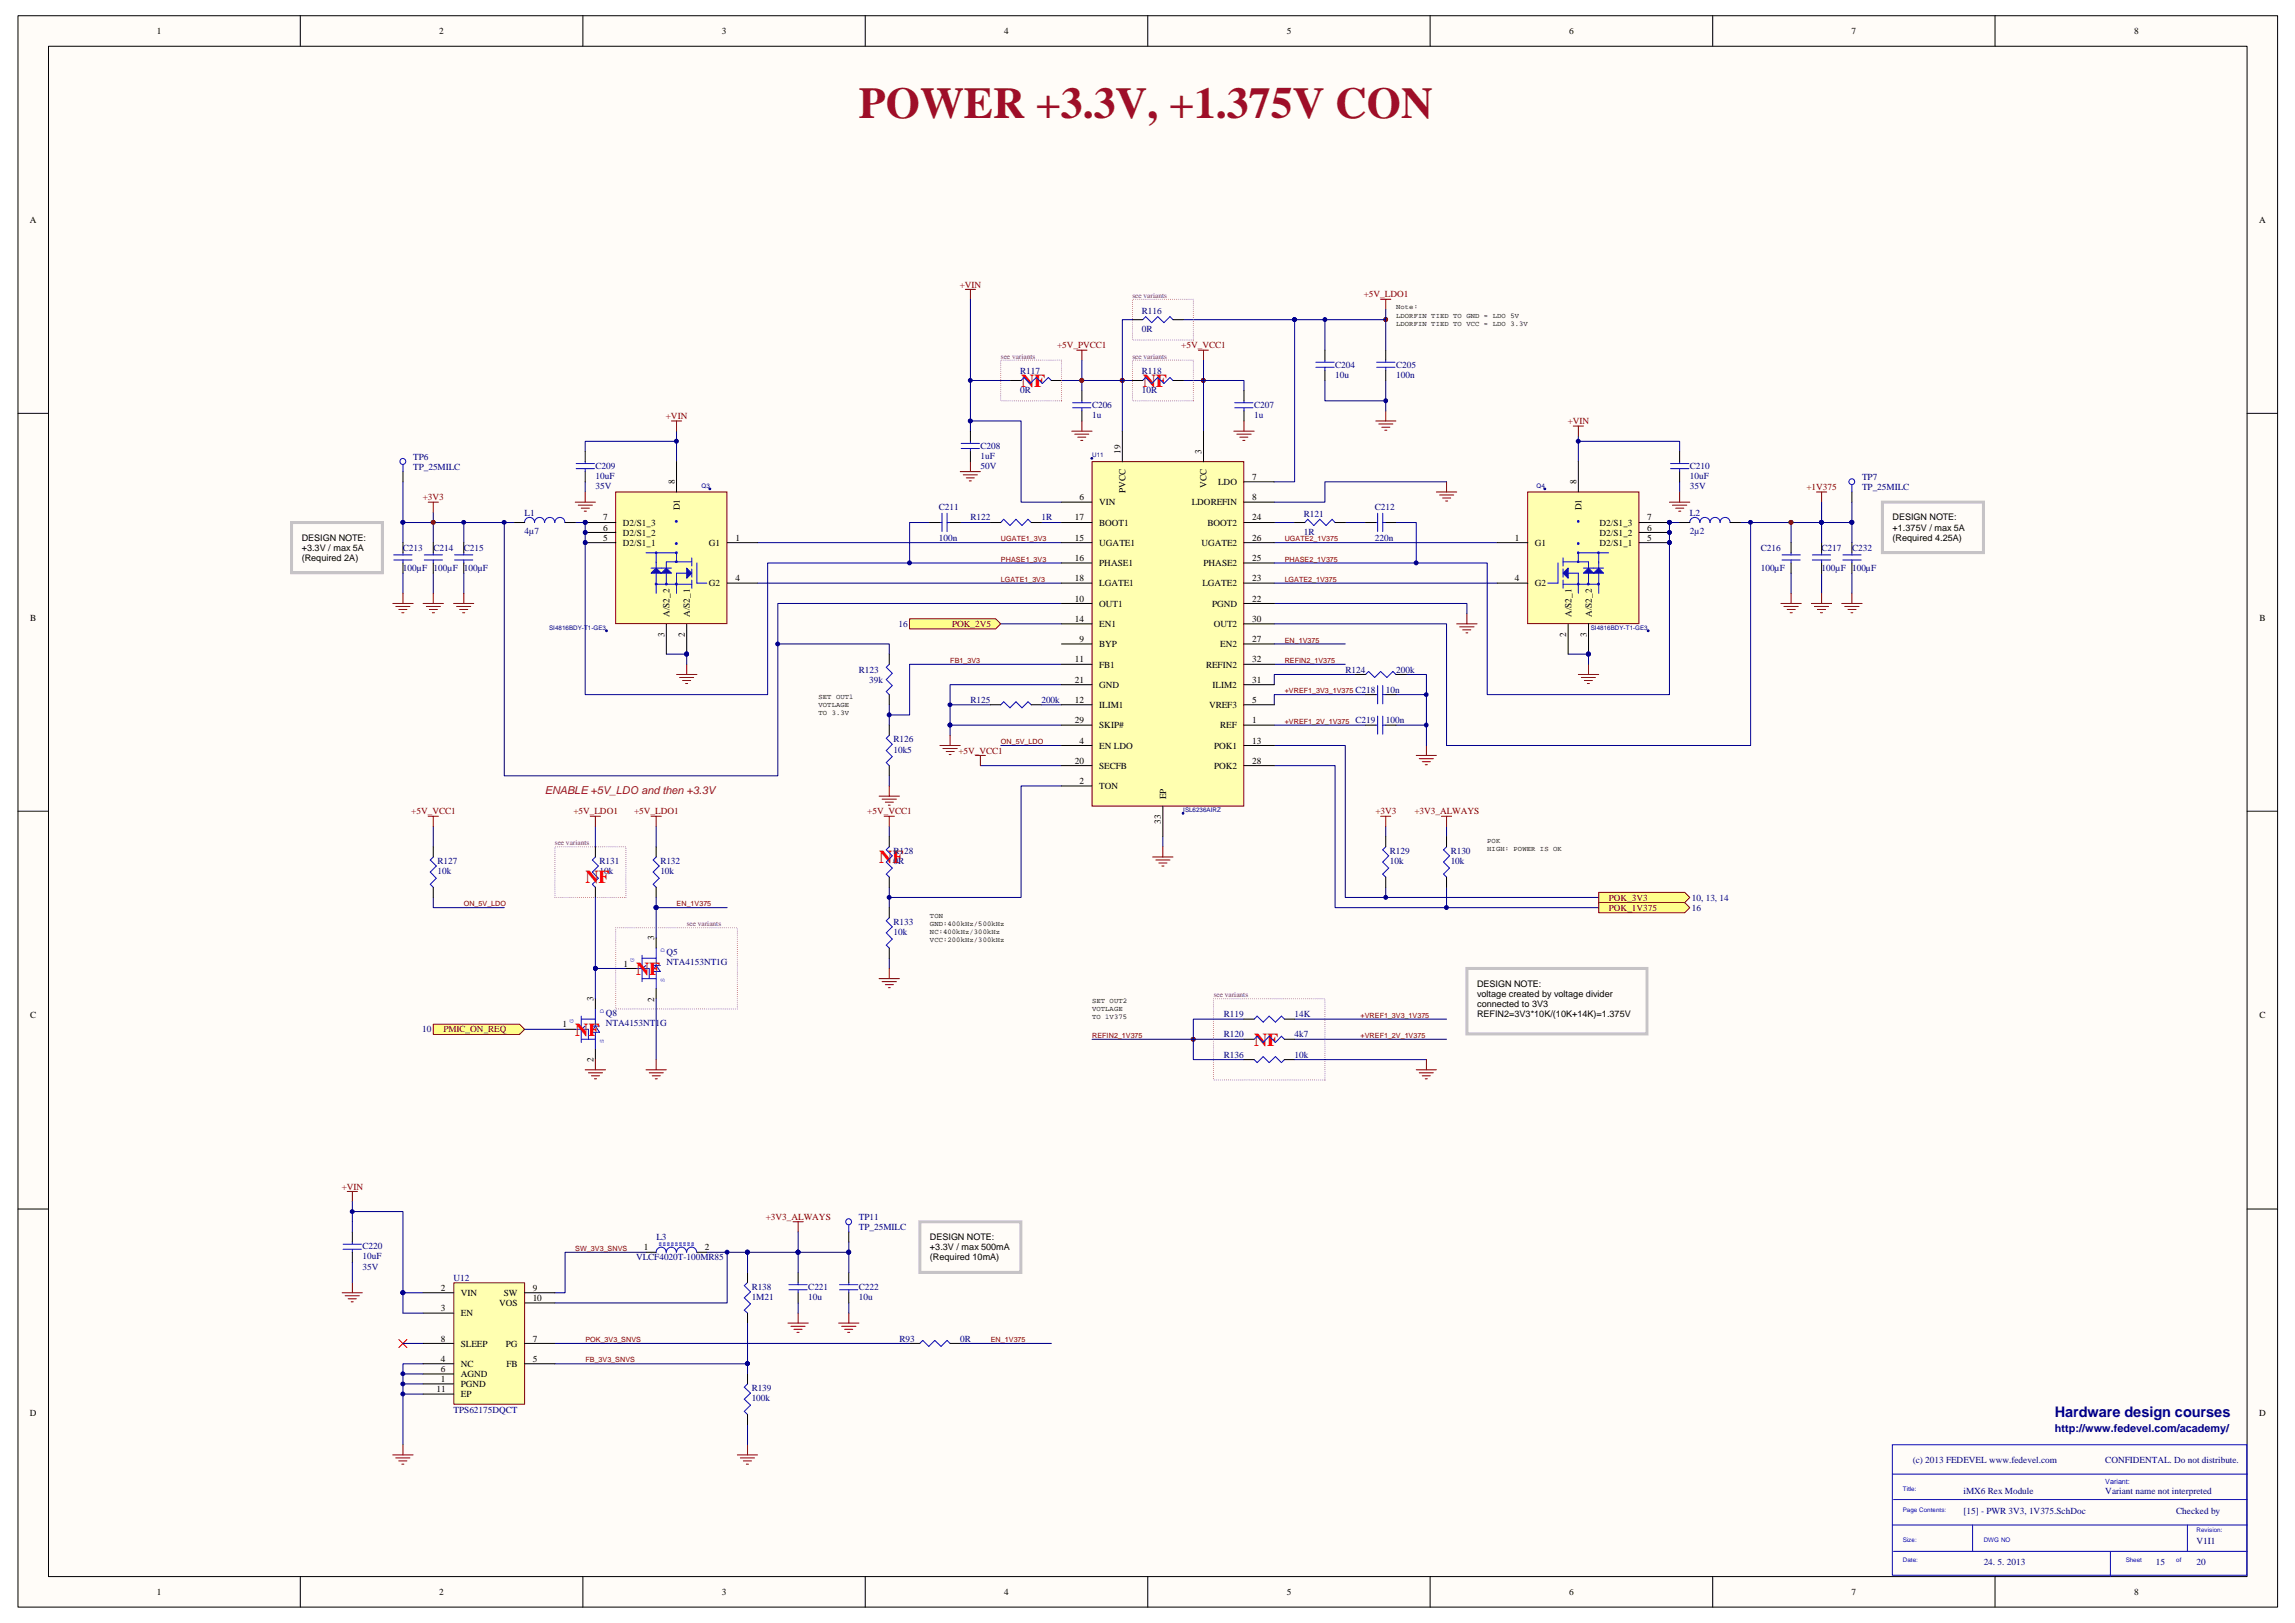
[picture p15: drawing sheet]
<svg xmlns="http://www.w3.org/2000/svg" width="420mm" height="297mm" viewBox="0 0 420 297" stroke-linecap="round" stroke-linejoin="round" font-family="sans-serif">
<defs><g id="words">
<text font-size="8" fill="#9e0e29" x="157.3" y="21.5">POWER +3.3V, +1.375V CON</text>
<g font-size="3.3" fill="#f00">
<text x="186.9" y="70.8">NF</text>
<text x="209.2" y="70.8">NF</text>
<text x="107.2" y="161.7">NF</text>
<text x="161" y="158">NF</text>
<text x="116.4" y="178.4">NF</text>
<text x="105.3" y="189.5">NF</text>
<text x="229.6" y="191.4">NF</text>
</g>
<text font-size="2.7" fill="#000080" x="376.2" y="259.4">Hardware design courses</text>
<text font-size="2" fill="#9e0e29" x="99.8" y="145.3">ENABLE +5V_LDO and then +3.3V</text>
<text font-size="2" fill="#000080" x="376.2" y="262.2">http://www.fedevel.com/academy/</text>
<g font-size="1.7">
<text x="28.7" y="6.2">1</text>
<text x="80.4" y="6.2">2</text>
<text x="132.2" y="6.2">3</text>
<text x="183.8" y="6.2">4</text>
<text x="235.6" y="6.2">5</text>
<text x="287.3" y="6.2">6</text>
<text x="339" y="6.2">7</text>
<text x="390.7" y="6.2">8</text>
<text x="5.5" y="40.8">A</text>
<text x="413.6" y="40.8">A</text>
<text x="205.1" y="83" transform="rotate(-90 205.1 83)">19</text>
<text x="220" y="83" transform="rotate(-90 220 83)">3</text>
<text x="123.5" y="88.6" transform="rotate(-90 123.5 88.6)">8</text>
<text x="220.9" y="89.2" transform="rotate(-90 220.9 89.2)">VCC</text>
<text x="223" y="88.8">LDO</text>
<text x="229.2" y="87.8">7</text>
<text x="288.6" y="88.6" transform="rotate(-90 288.6 88.6)">8</text>
<text x="110.4" y="95.2">7</text>
<text x="124.4" y="93.4" transform="rotate(-90 124.4 93.4)">D1</text>
<text x="196.8" y="95.2">17</text>
<text x="197.6" y="91.6">6</text>
<text x="201.2" y="92.5">VIN</text>
<text x="206.1" y="90.2" transform="rotate(-90 206.1 90.2)">PVCC</text>
<text x="218.2" y="92.5">LDOREFIN</text>
<text x="229.2" y="91.6">8</text>
<text x="229.2" y="95.2">24</text>
<text x="289.5" y="93.4" transform="rotate(-90 289.5 93.4)">D1</text>
<text x="301.6" y="95.2">7</text>
<text x="346.5" y="95.2">DESIGN NOTE:</text>
<text x="55.2" y="99">DESIGN NOTE:</text>
<text x="55.2" y="100.8">+3.3V / max 5A</text>
<text x="110.4" y="97.1">6</text>
<text x="110.4" y="99">5</text>
<text x="114" y="96.2">D2/S1_3</text>
<text x="114" y="98">D2/S1_2</text>
<text x="114" y="99.9">D2/S1_1</text>
<text x="129.8" y="99.9">G1</text>
<text x="134.7" y="99">1</text>
<text x="196.8" y="99">15</text>
<text x="201.2" y="99.9">UGATE1</text>
<text x="201.2" y="96.2">BOOT1</text>
<text x="220" y="99.9">UGATE2</text>
<text x="221.1" y="96.2">BOOT2</text>
<text x="229.2" y="99">26</text>
<text x="277.4" y="99">1</text>
<text x="281" y="99.9">G1</text>
<text x="292.9" y="96.2">D2/S1_3</text>
<text x="292.9" y="98">D2/S1_2</text>
<text x="292.9" y="99.9">D2/S1_1</text>
<text x="301.6" y="97.1">6</text>
<text x="301.6" y="99">5</text>
<text x="346.5" y="97.1">+1.375V / max 5A</text>
<text x="346.5" y="99">(Required 4.25A)</text>
<text x="55.2" y="102.7">(Required 2A)</text>
<text x="129.8" y="107.3">G2</text>
<text x="134.7" y="106.4">4</text>
<text x="196.8" y="102.7">16</text>
<text x="196.8" y="106.4">18</text>
<text x="201.2" y="103.6">PHASE1</text>
<text x="201.2" y="107.3">LGATE1</text>
<text x="220.1" y="107.3">LGATE2</text>
<text x="220.3" y="103.6">PHASE2</text>
<text x="229.2" y="102.7">25</text>
<text x="229.2" y="106.4">23</text>
<text x="277.4" y="106.4">4</text>
<text x="281" y="107.3">G2</text>
<text x="5.5" y="113.6">B</text>
<text x="122.6" y="112.9" transform="rotate(-90 122.6 112.9)">A/S2_2</text>
<text x="126.3" y="112.9" transform="rotate(-90 126.3 112.9)">A/S2_1</text>
<text x="196.8" y="110.1">10</text>
<text x="196.8" y="113.8">14</text>
<text x="201.2" y="111">OUT1</text>
<text x="221.9" y="111">PGND</text>
<text x="229.2" y="110.1">22</text>
<text x="229.2" y="113.8">30</text>
<text x="287.7" y="112.9" transform="rotate(-90 287.7 112.9)">A/S2_1</text>
<text x="291.4" y="112.9" transform="rotate(-90 291.4 112.9)">A/S2_2</text>
<text x="413.6" y="113.6">B</text>
<text x="121.7" y="116.5" transform="rotate(-90 121.7 116.5)">3</text>
<text x="125.4" y="116.5" transform="rotate(-90 125.4 116.5)">2</text>
<text x="197.6" y="117.5">9</text>
<text x="201.2" y="118.4">BYP</text>
<text x="201.2" y="114.8">EN1</text>
<text x="222.2" y="114.8">OUT2</text>
<text x="223.4" y="118.4">EN2</text>
<text x="229.2" y="117.5">27</text>
<text x="286.8" y="116.5" transform="rotate(-90 286.8 116.5)">2</text>
<text x="290.5" y="116.5" transform="rotate(-90 290.5 116.5)">3</text>
<text x="196.8" y="121.2">11</text>
<text x="196.8" y="125">21</text>
<text x="201.2" y="122.2">FB1</text>
<text x="201.2" y="125.9">GND</text>
<text x="220.8" y="122.2">REFIN2</text>
<text x="222" y="125.9">ILIM2</text>
<text x="229.2" y="125">31</text>
<text x="229.2" y="121.2">32</text>
<text x="196.8" y="128.7">12</text>
<text x="201.2" y="129.6">ILIM1</text>
<text x="221.3" y="129.6">VREF3</text>
<text x="229.2" y="128.7">5</text>
<text x="196.8" y="132.4">29</text>
<text x="197.6" y="136.1">4</text>
<text x="201.2" y="137">EN LDO</text>
<text x="201.2" y="133.3">SKIP#</text>
<text x="222.3" y="137">POK1</text>
<text x="223.4" y="133.3">REF</text>
<text x="229.2" y="132.4">1</text>
<text x="229.2" y="136.1">13</text>
<text x="196.8" y="139.8">20</text>
<text x="197.6" y="143.5">2</text>
<text x="201.2" y="140.7">SECFB</text>
<text x="222.3" y="140.7">POK2</text>
<text x="229.2" y="139.8">28</text>
<text x="201.2" y="144.4">TON</text>
<text x="213.5" y="146.3" transform="rotate(-90 213.5 146.3)">EP</text>
<text x="212.5" y="150.7" transform="rotate(-90 212.5 150.7)">33</text>
<text x="119.8" y="172" transform="rotate(-90 119.8 172)">3</text>
<text x="114.1" y="176.9">1</text>
<text x="108.7" y="183.2" transform="rotate(-90 108.7 183.2)">3</text>
<text x="119.8" y="183.3" transform="rotate(-90 119.8 183.3)">2</text>
<text x="270.4" y="180.6">DESIGN NOTE:</text>
<text x="270.4" y="182.5">voltage created by voltage divider</text>
<text x="270.4" y="184.3">connected to 3V3</text>
<text x="5.5" y="186.4">C</text>
<text x="103" y="188">1</text>
<text x="270.4" y="186.1">REFIN2=3V3*10K/(10K+14K)=1.375V</text>
<text x="413.6" y="186.4">C</text>
<text x="108.7" y="194.4" transform="rotate(-90 108.7 194.4)">2</text>
<text x="170.3" y="227">DESIGN NOTE:</text>
<text x="117.8" y="228.9">1</text>
<text x="129.1" y="228.9">2</text>
<text x="170.3" y="228.8">+3.3V / max 500mA</text>
<text x="170.3" y="230.7">(Required 10mA)</text>
<text x="80.7" y="236.3">2</text>
<text x="80.7" y="240">3</text>
<text x="84.4" y="237.2">VIN</text>
<text x="91.4" y="239.1">VOS</text>
<text x="92.2" y="237.2">SW</text>
<text x="97.5" y="238.1">10</text>
<text x="97.5" y="236.3">9</text>
<text x="80.7" y="245.5">8</text>
<text x="84.4" y="240.9">EN</text>
<text x="97.5" y="245.5">7</text>
<text x="80.7" y="249.3">4</text>
<text x="80.7" y="251.1">6</text>
<text x="84.4" y="250.2">NC</text>
<text x="84.4" y="246.5">SLEEP</text>
<text x="92.6" y="246.5">PG</text>
<text x="92.7" y="250.2">FB</text>
<text x="97.5" y="249.3">5</text>
<text x="79.9" y="254.8">11</text>
<text x="80.7" y="252.9">1</text>
<text x="84.4" y="253.9">PGND</text>
<text x="84.4" y="252">AGND</text>
<text x="84.4" y="255.7">EP</text>
<text x="5.5" y="259.2">D</text>
<text x="413.6" y="259.2">D</text>
<text x="28.7" y="291.9">1</text>
<text x="80.4" y="291.9">2</text>
<text x="132.2" y="291.9">3</text>
<text x="183.8" y="291.9">4</text>
<text x="235.6" y="291.9">5</text>
<text x="287.3" y="291.9">6</text>
<text x="339" y="291.9">7</text>
<text x="390.7" y="291.9">8</text>
</g>
<g font-size="1.7" fill="#800000">
<text x="175.7" y="52.6">+VIN</text>
<text x="249.7" y="54.4">+5V_LDO1</text>
<text x="193.5" y="63.7">+5V_PVCC1</text>
<text x="216.3" y="63.7">+5V_VCC1</text>
<text x="121.9" y="76.7">+VIN</text>
<text x="287" y="77.6">+VIN</text>
<text x="330.7" y="89.7">+1V375</text>
<text x="77.4" y="91.6">+3V3</text>
<text x="174.3" y="114.8">POK_2V5</text>
<text x="175.5" y="137.9">+5V_VCC1</text>
<text x="75.3" y="149.1">+5V_VCC1</text>
<text x="105" y="149.1">+5V_LDO1</text>
<text x="116.1" y="149.1">+5V_LDO1</text>
<text x="158.8" y="149.1">+5V_VCC1</text>
<text x="251.8" y="149.1">+3V3</text>
<text x="258.9" y="149.1">+3V3_ALWAYS</text>
<text x="294.5" y="164.8">POK_3V3</text>
<text x="294.5" y="166.7">POK_1V375</text>
<text x="81.2" y="188.9">PMIC_ON_REQ</text>
<text x="62.6" y="217.7">+VIN</text>
<text x="140.2" y="223.3">+3V3_ALWAYS</text>
</g>
<g font-size="1.7" fill="#000080">
<text x="209" y="57.4">R116</text>
<text x="209" y="60.7">0R</text>
<text x="186.8" y="68.5">R117</text>
<text x="186.8" y="71.9">0R</text>
<text x="209" y="68.5">R118</text>
<text x="209" y="71.9">10R</text>
<text x="244.5" y="67.3">C204</text>
<text x="244.5" y="69.1">10u</text>
<text x="255.6" y="67.3">C205</text>
<text x="255.6" y="69.1">100n</text>
<text x="199.9" y="74.7">C206</text>
<text x="199.9" y="76.5">1u</text>
<text x="229.6" y="74.7">C207</text>
<text x="229.6" y="76.5">1u</text>
<text x="179.5" y="82.1">C208</text>
<text x="179.5" y="83.9">1uF</text>
<text x="75.6" y="84.1">TP6</text>
<text x="75.6" y="86">TP_25MILC</text>
<text x="109" y="89.5">35V</text>
<text x="109" y="85.8">C209</text>
<text x="109" y="87.7">10uF</text>
<text x="179.5" y="85.8">50V</text>
<text x="309.4" y="85.8">C210</text>
<text x="309.4" y="87.7">10uF</text>
<text x="309.4" y="89.5">35V</text>
<text x="340.9" y="87.8">TP7</text>
<text x="340.9" y="89.7">TP_25MILC</text>
<text x="96" y="94.4">L1</text>
<text x="171.9" y="93.4">C211</text>
<text x="177.7" y="95.2">R122</text>
<text x="190.7" y="95.2">1R</text>
<text x="238.7" y="94.5">R121</text>
<text x="251.7" y="93.4">C212</text>
<text x="309.4" y="94.4">L2</text>
<text x="73.8" y="100.8">C213</text>
<text x="79.4" y="100.8">C214</text>
<text x="84.9" y="100.8">C215</text>
<text x="96" y="97.7">4µ7</text>
<text x="171.9" y="99">100n</text>
<text x="238.7" y="97.9">1R</text>
<text x="251.7" y="99">220n</text>
<text x="309.4" y="97.7">2µ2</text>
<text x="322.4" y="100.8">C216</text>
<text x="333.5" y="100.8">C217</text>
<text x="339.1" y="100.8">C232</text>
<text x="73.8" y="104.6">100µF 100µF 100µF</text>
<text x="322.4" y="104.6">100µF</text>
<text x="333.5" y="104.6">100µF 100µF</text>
<text x="164.5" y="114.8">16</text>
<text x="157.3" y="123.1">R123</text>
<text x="159.1" y="125">39k</text>
<text x="246.3" y="123.1">R124</text>
<text x="255.6" y="123.1">200k</text>
<text x="177.7" y="128.7">R125</text>
<text x="190.7" y="128.7">200k</text>
<text x="248.1" y="126.8">C218</text>
<text x="253.7" y="126.8">10n</text>
<text x="163.6" y="135.9">R126</text>
<text x="163.6" y="137.8">10k5</text>
<text x="248.1" y="132.4">C219</text>
<text x="253.7" y="132.4">100n</text>
<text x="80.1" y="158.2">R127</text>
<text x="80.1" y="160">10k</text>
<text x="109.8" y="158.2">R131</text>
<text x="109.8" y="160">10k</text>
<text x="120.9" y="158.2">R132</text>
<text x="120.9" y="160">10k</text>
<text x="163.6" y="156.3">R128</text>
<text x="163.6" y="158.2">0R</text>
<text x="254.5" y="156.3">R129</text>
<text x="254.5" y="158.2">10k</text>
<text x="265.6" y="156.3">R130</text>
<text x="265.6" y="158.2">10k</text>
<text x="309.7" y="164.8">10, 13, 14</text>
<text x="309.7" y="166.7">16</text>
<text x="163.6" y="169.3">R133</text>
<text x="163.6" y="171.2">10k</text>
<text x="122" y="174.8">Q5</text>
<text x="122" y="176.7">NTA4153NT1G</text>
<text x="110.9" y="186">Q8</text>
<text x="77.3" y="188.9">10</text>
<text x="110.9" y="187.8">NTA4153NT1G</text>
<text x="224.1" y="189.9">R120</text>
<text x="224.1" y="186.2">R119</text>
<text x="237" y="189.9">4k7</text>
<text x="237" y="186.2">14K</text>
<text x="224.1" y="193.6">R136</text>
<text x="237" y="193.6">10k</text>
<text x="120.2" y="227">L3</text>
<text x="157.3" y="223.3">TP11</text>
<text x="157.3" y="225.1">TP_25MILC</text>
<text x="66.4" y="232.4">35V</text>
<text x="66.4" y="228.6">C220</text>
<text x="66.4" y="230.5">10uF</text>
<text x="116.4" y="230.7">VLCF4020T-100MR85</text>
<text x="83" y="234.4">U12</text>
<text x="137.6" y="236.1">R138</text>
<text x="137.6" y="237.9">1M21</text>
<text x="148" y="236.1">C221</text>
<text x="148" y="237.9">10u</text>
<text x="157.3" y="236.1">C222</text>
<text x="157.3" y="237.9">10u</text>
<text x="164.7" y="245.5">R93</text>
<text x="175.8" y="245.5">0R</text>
<text x="137.6" y="254.6">R139</text>
<text x="137.6" y="256.5">100k</text>
<text x="83" y="258.5">TPS62175DQCT</text>
<text x="350.2" y="267.8">(c) 2013 FEDEVEL www.fedevel.com</text>
<text x="385.4" y="267.8">CONFIDENTAL. Do not distribute.</text>
<text x="359.5" y="273.3">iMX6 Rex Module</text>
<text x="385.4" y="273.3">Variant name not interpreted</text>
<text x="359.5" y="277.1">[15] - PWR 3V3, 1V375.SchDoc</text>
<text x="398.4" y="277.1">Checked by</text>
<text x="363.2" y="286.3">24. 5. 2013</text>
<text x="394.7" y="286.3">15</text>
<text x="402.1" y="286.3">20</text>
<text x="402.1" y="282.7">V1I1</text>
</g>
<g font-size="1.4" fill="#800080">
<text x="207.3" y="54.5">see variants</text>
<text x="183.2" y="65.7">see variants</text>
<text x="207.3" y="65.7">see variants</text>
<text x="101.6" y="154.7">see variants</text>
<text x="125.7" y="169.5">see variants</text>
<text x="222.2" y="182.5">see variants</text>
</g>
<g font-size="1.3">
<text x="255.6" y="56.6">Note:</text>
<text x="255.6" y="58.1">LDORFIN TIED TO GND = LDO 5V</text>
<text x="255.6" y="59.6">LDORFIN TIED TO VCC = LDO 3.3V</text>
<text x="149.8" y="127.9">SET OUT1</text>
<text x="149.8" y="129.4">VOTLAGE</text>
<text x="149.8" y="130.9">TO 3.3V</text>
<text x="272.3" y="154.2">POK</text>
<text x="272.3" y="155.7">HIGH: POWER IS OK</text>
<text x="170.3" y="168">TON</text>
<text x="170.3" y="169.5">GND:400kHz/500kHz</text>
<text x="170.3" y="170.9">NC:400kHz/300kHz</text>
<text x="170.3" y="172.4">VCC:200kHz/300kHz</text>
<text x="199.9" y="183.6">SET OUT2</text>
<text x="199.9" y="185">VOTLAGE</text>
<text x="199.9" y="186.5">TO 1V375</text>
</g>
<g font-size="1.3" fill="#800000">
<text x="183.2" y="99.1">UGATE1_3V3</text>
<text x="235.2" y="99.1">UGATE2_1V375</text>
<text x="183.2" y="102.8">PHASE1_3V3</text>
<text x="183.2" y="106.5">LGATE1_3V3</text>
<text x="235.2" y="102.8">PHASE2_1V375</text>
<text x="235.2" y="106.5">LGATE2_1V375</text>
<text x="235.2" y="117.6">EN_1V375</text>
<text x="174" y="121.3">FB1_3V3</text>
<text x="235.2" y="121.3">REFIN2_1V375</text>
<text x="235.2" y="126.9">+VREF1_3V3_1V375</text>
<text x="183.2" y="136.1">ON_5V_LDO</text>
<text x="235.2" y="132.5">+VREF1_2V_1V375</text>
<text x="84.9" y="165.9">ON_5V_LDO</text>
<text x="123.9" y="165.9">EN_1V375</text>
<text x="199.9" y="189.9">REFIN2_1V375</text>
<text x="249.1" y="186.3">+VREF1_3V3_1V375</text>
<text x="249.1" y="189.9">+VREF1_2V_1V375</text>
<text x="105.3" y="228.9">SW_3V3_SNVS</text>
<text x="107.2" y="245.6">POK_3V3_SNVS</text>
<text x="181.4" y="245.6">EN_1V375</text>
<text x="107.2" y="249.3">FB_3V3_SNVS</text>
</g>
<text font-size="1.3" fill="#00f" x="385.4" y="271.6">Variant:</text>
<g font-size="1.1" fill="#000080">
<text x="199.9" y="83.7">U11</text>
<text x="128.4" y="89.3">Q3</text>
<text x="281.3" y="89.3">Q4</text>
<text x="100.5" y="115.2">SI4816BDY-T1-GE3</text>
<text x="291.2" y="115.2">SI4816BDY-T1-GE3</text>
<text x="216.6" y="148.6">ISL6236AIRZ</text>
</g>
<g font-size="1.1" fill="#00f">
<text x="116.1" y="176.1" transform="rotate(-90 116.1 176.1)">G</text>
<text x="121.7" y="179.8" transform="rotate(-90 121.7 179.8)">S</text>
<text x="121.7" y="174.2" transform="rotate(-90 121.7 174.2)">D</text>
<text x="110.5" y="185.4" transform="rotate(-90 110.5 185.4)">D</text>
<text x="105" y="187.2" transform="rotate(-90 105 187.2)">G</text>
<text x="110.5" y="190.9" transform="rotate(-90 110.5 190.9)">S</text>
<text x="348.3" y="272.9">Title:</text>
<text x="348.3" y="276.6">Page Contents:</text>
<text x="402.1" y="280.3">Revision:</text>
<text x="348.3" y="282.2">Size:</text>
<text x="348.3" y="285.9">Date:</text>
<text x="363.2" y="282.2">DWG NO</text>
<text x="389.2" y="285.9">Sheet</text>
<text x="398.4" y="285.9">of</text>
</g>
</g></defs>
<path d="M3.3 2.9h413.7v291.2h-413.7z" fill="#fffcf8"/>
<path d="M3.3 2.9h413.7v291.2h-413.7z" fill="none" stroke="#000" stroke-width=".18"/>
<path d="M8.9 8.5h402.5v280h-402.5z" fill="#fffcf8"/>
<g fill="none" stroke="#000" stroke-width=".18">
<path d="M8.9 8.5h402.5v280h-402.5zM55 2.8v5.6M106.7 2.8v5.6M158.4 2.8v5.6M210.1 2.8v5.6M261.8 2.8v5.6M313.6 2.8v5.6M365.2 2.8v5.6M3.3 75.6h5.5M411.4 75.6h5.6M3.3 148.5h5.5M411.4 148.5h5.6"/>
<path d="M3.3 221.3h5.5M411.4 221.3h5.6M55 288.5v5.6M106.7 288.5v5.6M158.4 288.5v5.6M210.1 288.5v5.6M261.8 288.5v5.6M313.6 288.5v5.6M365.2 288.5v5.6"/>
</g>
<circle cx="79.3" cy="95.6" r=".35" fill="#000080"/>
<circle cx="79.3" cy="95.6" r=".35" fill="none" stroke="#000080" stroke-width=".18"/>
<circle cx="198" cy="69.6" r=".36" fill="#000080"/>
<circle cx="198" cy="69.6" r=".36" fill="none" stroke="#000080" stroke-width=".18"/>
<circle cx="205.5" cy="69.6" r=".36" fill="#000080"/>
<circle cx="205.5" cy="69.6" r=".36" fill="none" stroke="#000080" stroke-width=".18"/>
<circle cx="218.5" cy="190.2" r=".35" fill="#000080"/>
<circle cx="218.5" cy="190.2" r=".35" fill="none" stroke="#000080" stroke-width=".18"/>
<circle cx="220.3" cy="69.6" r=".35" fill="#000080"/>
<circle cx="220.3" cy="69.6" r=".35" fill="none" stroke="#000080" stroke-width=".18"/>
<circle cx="253.7" cy="58.5" r=".35" fill="#000080"/>
<circle cx="253.7" cy="58.5" r=".35" fill="none" stroke="#000080" stroke-width=".18"/>
<circle cx="327.9" cy="95.6" r=".35" fill="#000080"/>
<circle cx="327.9" cy="95.6" r=".35" fill="none" stroke="#000080" stroke-width=".18"/>
<path d="M346.4 264.4h64.9v23.9h-64.9zM346.4 269.8h65M346.4 279.1h65M346.7 274.4h64.7M361.1 279.1v4.8M400.5 279.1v4.8M346.7 283.9h64.7M386.4 283.9v4.6" fill="none" stroke="#00f" stroke-width=".19"/>
<path d="M183.2 114.2h11.1M255.6 127.1h5.5" fill="none" stroke="#000080" stroke-width=".19"/>
<circle cx="261.1" cy="127.1" r=".34" fill="#000080"/>
<circle cx="261.1" cy="127.1" r=".34" fill="none" stroke="#000080" stroke-width=".18"/>
<path d="M242.6 58.5v5.6M107.1 88.2v1.8" fill="none" stroke="#000080" stroke-width=".19"/>
<circle cx="242.5" cy="58.5" r=".35" fill="#000080"/>
<circle cx="242.5" cy="58.5" r=".35" fill="none" stroke="#000080" stroke-width=".18"/>
<g fill="none" stroke="#000080" stroke-width=".19">
<path d="M138.7 99.3h55.6M175.8 95.6h5.5M190.6 95.6h3.7M233.3 95.6h3.7M233.3 99.3h40.8M246.3 95.6h3.7M138.7 106.7h55.6M233.3 106.7h40.8M173.9 132.7v1.9M190.6 129h3.7M233.3 121.6h13M179.5 140.1h14.8"/>
<path d="M212.9 153.1v1.9"/>
</g>
<circle cx="173.9" cy="132.7" r=".36" fill="#000080"/>
<circle cx="173.9" cy="132.7" r=".36" fill="none" stroke="#000080" stroke-width=".18"/>
<path d="M173.9 129h7.4" fill="none" stroke="#000080" stroke-width=".19"/>
<circle cx="173.9" cy="129" r=".35" fill="#000080"/>
<circle cx="173.9" cy="129" r=".35" fill="none" stroke="#000080" stroke-width=".18"/>
<path d="M307.5 88.2v1.8M255.6 132.7h5.5" fill="none" stroke="#000080" stroke-width=".19"/>
<circle cx="261.1" cy="132.7" r=".35" fill="#000080"/>
<circle cx="261.1" cy="132.7" r=".35" fill="none" stroke="#000080" stroke-width=".18"/>
<path d="M233.3 117.9h13M183.2 136.4h11.1M79.3 151.3v3.7M162.8 142v1.8M162.8 151.3v1.8M264.8 151.3v1.8M162.8 175.4v1.8M264.8 162.4v3.7" fill="none" stroke="#000080" stroke-width=".19"/>
<circle cx="264.8" cy="166.1" r=".36" fill="#000080"/>
<circle cx="264.8" cy="166.1" r=".36" fill="none" stroke="#000080" stroke-width=".18"/>
<path d="M253.7 162.4v1.9" fill="none" stroke="#000080" stroke-width=".19"/>
<circle cx="253.7" cy="164.2" r=".35" fill="#000080"/>
<circle cx="253.7" cy="164.2" r=".35" fill="none" stroke="#000080" stroke-width=".18"/>
<path d="M253.7 151.3v1.8" fill="none" stroke="#000080" stroke-width=".19"/>
<circle cx="205.5" cy="69.6" r=".36" fill="#800000"/>
<circle cx="205.5" cy="69.6" r=".36" fill="none" stroke="#800000" stroke-width=".18"/>
<circle cx="253.7" cy="58.5" r=".35" fill="#800000"/>
<circle cx="253.7" cy="58.5" r=".35" fill="none" stroke="#800000" stroke-width=".18"/>
<circle cx="220.3" cy="69.6" r=".35" fill="#800000"/>
<circle cx="220.3" cy="69.6" r=".35" fill="none" stroke="#800000" stroke-width=".18"/>
<g fill="none" stroke="#800000" stroke-width=".19">
<path d="M252.8 54.8h1.8M253.7 54.8v1.8M251.9 77h3.7M252.4 77.6h2.6M253 78.2h1.5M253.5 78.7h.4M253.7 75.2v1.8M105.3 91.9h3.7M105.9 92.5h2.5M106.4 93h1.5M107 93.6h.3M107.1 90v1.9"/>
<path d="M305.6 91.9h3.8M306.2 92.5h2.6M306.8 93h1.5M307.3 93.6h.4M307.5 90v1.9M266.7 114.2h3.7M267.2 114.7h2.7M267.8 115.3h1.5M268.4 115.8h.3M268.6 112.3v1.9M123.9 123.4h3.7M124.4 124h2.6"/>
<path d="M125 124.5h1.4M125.5 125.1h.4M125.7 121.6v1.8M172.1 136.4h3.7M172.6 137h2.6M173.2 137.5h1.5M173.8 138.1h.3M173.9 134.6v1.8M259.3 138.3h3.7M259.8 138.9h2.6M260.4 139.4h1.5M260.9 140h.4"/>
<path d="M261.1 136.4v1.9M289 123.4h3.7M289.5 124h2.6M290.1 124.5h1.4M290.6 125.1h.4M290.8 121.6v1.8M160.9 145.7h3.8M161.5 146.3h2.6M162.1 146.8h1.5M162.6 147.4h.4M162.8 143.8v1.9M211 156.8h3.7"/>
<path d="M211.6 157.4h2.6M212.2 157.9h1.4M212.7 158.5h.4M212.9 155v1.8M160.9 179.1h3.8M161.5 179.7h2.6M162.8 177.2v1.9M162.1 180.2h1.5M162.6 180.8h.4"/>
</g>
<path d="M123.9 80.8h-16.8v1.8M233.3 132.7h16.7M250 127.1h-16.7v1.9M257.4 123.4h3.7v13" fill="none" stroke="#000080" stroke-width=".19"/>
<circle cx="123.8" cy="80.8" r=".36" fill="#000080"/>
<circle cx="123.8" cy="80.8" r=".36" fill="none" stroke="#000080" stroke-width=".18"/>
<path d="M253.7 58.5h-16.7v29.7h-3.7" fill="none" stroke="#000080" stroke-width=".19"/>
<circle cx="237" cy="58.5" r=".36" fill="#000080"/>
<circle cx="237" cy="58.5" r=".36" fill="none" stroke="#000080" stroke-width=".18"/>
<path d="M253.7 56.6v7.5M242.6 69.6v3.8h11.1" fill="none" stroke="#000080" stroke-width=".19"/>
<circle cx="253.7" cy="73.3" r=".35" fill="#000080"/>
<circle cx="253.7" cy="73.3" r=".35" fill="none" stroke="#000080" stroke-width=".18"/>
<path d="M253.7 69.6v5.6M92.3 95.6v46.4h50.1v-31.6h51.9" fill="none" stroke="#000080" stroke-width=".19"/>
<circle cx="92.3" cy="95.6" r=".35" fill="#000080"/>
<circle cx="92.3" cy="95.6" r=".35" fill="none" stroke="#000080" stroke-width=".18"/>
<path d="M79.3 93.8v5.5M194.3 125.3h-20.4v7.4h20.4M233.3 140.1h11.1v26h48.3" fill="none" stroke="#000080" stroke-width=".19"/>
<circle cx="173.9" cy="132.7" r=".36" fill="#000080"/>
<circle cx="173.9" cy="132.7" r=".36" fill="none" stroke="#000080" stroke-width=".18"/>
<path d="M170.2 95.6h-3.7v7.4" fill="none" stroke="#000080" stroke-width=".19"/>
<circle cx="166.5" cy="103" r=".36" fill="#000080"/>
<circle cx="166.5" cy="103" r=".36" fill="none" stroke="#000080" stroke-width=".18"/>
<path d="M255.6 95.6h3.7v7.4" fill="none" stroke="#000080" stroke-width=".19"/>
<circle cx="259.3" cy="103" r=".36" fill="#000080"/>
<circle cx="259.3" cy="103" r=".36" fill="none" stroke="#000080" stroke-width=".18"/>
<path d="M320.5 95.6v40.8h-55.7v-22.2h-31.5M233.3 110.4h35.3v1.9M233.3 136.4h13v27.9h46.4" fill="none" stroke="#000080" stroke-width=".19"/>
<circle cx="320.5" cy="95.6" r=".35" fill="#000080"/>
<circle cx="320.5" cy="95.6" r=".35" fill="none" stroke="#000080" stroke-width=".18"/>
<path d="M194.3 143.8h-7.4v20.5h-24.1" fill="none" stroke="#000080" stroke-width=".19"/>
<circle cx="162.8" cy="164.2" r=".36" fill="#000080"/>
<circle cx="162.8" cy="164.2" r=".36" fill="none" stroke="#000080" stroke-width=".18"/>
<path d="M289 80.8h18.5v1.8M162.8 162.4v3.7" fill="none" stroke="#000080" stroke-width=".19"/>
<circle cx="288.9" cy="80.8" r=".36" fill="#000080"/>
<circle cx="288.9" cy="80.8" r=".36" fill="none" stroke="#000080" stroke-width=".18"/>
<path d="M287.1 119.7h3.7v1.9M248.1 123.4h-14.8v1.9" fill="none" stroke="#000080" stroke-width=".19"/>
<circle cx="290.8" cy="119.7" r=".36" fill="#000080"/>
<circle cx="290.8" cy="119.7" r=".36" fill="none" stroke="#000080" stroke-width=".18"/>
<path d="M289 79.8v4.7M122 119.7h3.7v1.9" fill="none" stroke="#000080" stroke-width=".19"/>
<circle cx="125.7" cy="119.7" r=".36" fill="#000080"/>
<circle cx="125.7" cy="119.7" r=".36" fill="none" stroke="#000080" stroke-width=".18"/>
<path d="M123.9 78.9v5.6M142.4 117.9h20.4v1.8M162.8 129v3.7" fill="none" stroke="#000080" stroke-width=".19"/>
<circle cx="142.4" cy="117.9" r=".35" fill="#000080"/>
<circle cx="142.4" cy="117.9" r=".35" fill="none" stroke="#000080" stroke-width=".18"/>
<path d="M194.3 121.6h-27.8v9.3h-3.7" fill="none" stroke="#000080" stroke-width=".19"/>
<circle cx="162.8" cy="130.8" r=".36" fill="#000080"/>
<circle cx="162.8" cy="130.8" r=".36" fill="none" stroke="#000080" stroke-width=".18"/>
<path d="M105.3 95.6h1.8v31.5h33.4v-24.1h53.8M79.3 164.3v1.8h13" fill="none" stroke="#000080" stroke-width=".19"/>
<circle cx="107.1" cy="95.6" r=".35" fill="#000080"/>
<circle cx="107.1" cy="95.6" r=".35" fill="none" stroke="#000080" stroke-width=".18"/>
<path d="M307.5 95.6h-1.9v31.5h-33.3v-24.1h-39" fill="none" stroke="#000080" stroke-width=".19"/>
<circle cx="305.6" cy="95.6" r=".35" fill="#000080"/>
<circle cx="305.6" cy="95.6" r=".35" fill="none" stroke="#000080" stroke-width=".18"/>
<path d="M176.7 53h1.9M177.7 53v1.8M175.8 86.3h3.7M176.3 86.9h2.6M176.9 87.5h1.5M177.4 88h.4M177.7 84.5v1.8" fill="none" stroke="#800000" stroke-width=".19"/>
<path d="M177.7 54.8v22.2h9.2v14.9h7.4" fill="none" stroke="#000080" stroke-width=".19"/>
<circle cx="177.6" cy="77" r=".35" fill="#000080"/>
<circle cx="177.6" cy="77" r=".35" fill="none" stroke="#000080" stroke-width=".18"/>
<path d="M177.7 77v1.9" fill="none" stroke="#000080" stroke-width=".19"/>
<circle cx="177.6" cy="77" r=".35" fill="#000080"/>
<circle cx="177.6" cy="77" r=".35" fill="none" stroke="#000080" stroke-width=".18"/>
<path d="M177.7 69.6h7.4" fill="none" stroke="#000080" stroke-width=".19"/>
<circle cx="177.6" cy="69.6" r=".36" fill="#000080"/>
<circle cx="177.6" cy="69.6" r=".36" fill="none" stroke="#000080" stroke-width=".18"/>
<path d="M196.2 78.9h3.7M196.8 79.5h2.5M197.1 64.1h1.9M198.1 64.1v1.8M198.1 77v1.9M197.3 80h1.5M197.9 80.6h.3" fill="none" stroke="#800000" stroke-width=".19"/>
<path d="M194.3 69.6h11.2M198.1 65.9v5.6" fill="none" stroke="#000080" stroke-width=".19"/>
<circle cx="198" cy="69.6" r=".36" fill="#800000"/>
<circle cx="198" cy="69.6" r=".36" fill="none" stroke="#800000" stroke-width=".18"/>
<path d="M216.6 58.5h20.4M205.5 69.6h1.8M216.6 69.6h11.1v1.9M220.3 65.9v13" fill="none" stroke="#000080" stroke-width=".19"/>
<g fill="none" stroke="#800000" stroke-width=".19">
<path d="M219.4 64.1h1.8M220.3 64.1v1.8M225.9 78.9h3.7M226.4 79.5h2.7M227.7 77v1.9M227 80h1.5M227.5 80.6h.4M263 90h3.7M263.6 90.6h2.5M264.1 91.1h1.5M264.7 91.7h.3M264.8 88.2v1.8"/>
<path d="M78.4 149.4h1.9M79.3 149.4v1.9M161.9 149.4h1.8M162.8 149.4v1.9"/>
</g>
<circle cx="237" cy="58.5" r=".36" fill="#000080"/>
<circle cx="237" cy="58.5" r=".36" fill="none" stroke="#000080" stroke-width=".18"/>
<g fill="none" stroke="#800000" stroke-width=".19">
<path d="M122.9 77h1.9M123.9 77v1.9M288 78h1.9M289 78v1.8M78.4 91.9h1.9M79.3 91.9v1.9M71.9 110.4h3.7M72.5 111h2.5M73 111.5h1.5M73.6 112.1h.3M73.8 108.6v1.8M77.5 110.4h3.7"/>
<path d="M78.1 111h2.5M78.6 111.5h1.5M79.2 112.1h.3M79.3 108.6v1.8M83 110.4h3.7M83.6 111h2.6M84.1 111.5h1.5M84.7 112.1h.4M84.9 108.6v1.8M326 110.4h3.8M326.6 111h2.6M327.2 111.5h1.5"/>
<path d="M327.7 112.1h.4M327.9 108.6v1.8M331.6 110.4h3.7M332.2 111h2.6M332.7 111.5h1.5M333.3 112.1h.4M333.5 108.6v1.8M178.6 138.3h1.8M179.5 138.3v1.8M252.8 149.4h1.8M253.7 149.4v1.9M263.9 149.4h1.9"/>
<path d="M264.8 149.4v1.9"/>
</g>
<path d="M318.6 95.6h14.9M327.9 95.6v3.7M73.8 104.9v3.7M79.3 104.9v3.7M84.9 104.9v3.7M327.9 104.9v3.7M333.5 104.9v3.7M120.1 151.3v3.7" fill="none" stroke="#000080" stroke-width=".19"/>
<circle cx="333.4" cy="95.6" r=".34" fill="#000080"/>
<circle cx="333.4" cy="95.6" r=".34" fill="none" stroke="#000080" stroke-width=".18"/>
<path d="M84.9 95.6v3.7" fill="none" stroke="#000080" stroke-width=".19"/>
<circle cx="84.9" cy="95.6" r=".35" fill="#000080"/>
<circle cx="84.9" cy="95.6" r=".35" fill="none" stroke="#000080" stroke-width=".18"/>
<path d="M94.2 95.6h-20.4v3.7" fill="none" stroke="#000080" stroke-width=".19"/>
<circle cx="73.8" cy="95.6" r=".35" fill="#000080"/>
<circle cx="73.8" cy="95.6" r=".35" fill="none" stroke="#000080" stroke-width=".18"/>
<circle cx="79.3" cy="95.6" r=".35" fill="#800000"/>
<circle cx="79.3" cy="95.6" r=".35" fill="none" stroke="#800000" stroke-width=".18"/>
<g fill="none" stroke="#00f" stroke-width=".19">
<path d="M96 95.6a.91 .91 0 0 1 1-.9 .91 .91 0 0 1 .9 .9 .91 .91 0 0 1 .9-.9 .91 .91 0 0 1 .9 .9M99.7 95.6a.91 .91 0 0 1 .9-.9 .91 .91 0 0 1 .9 .9M101.6 95.6a.91 .91 0 0 1 .9-.9 .91 .91 0 0 1 .9 .9M172.1 95.6h.4M172.5 93.9v3.4M173.4 95.6h.5M173.4 93.9v3.4M183.2 95.6l.6-.6 1.1 1.2 1.1-1.2 1.1 1.2 1.1-1.2 .6 .6M238.9 95.6l.5-.6 1.1 1.2 1.1-1.2 1.2 1.2 1.1-1.2 .5 .6M251.9 95.6h.3M252.2 93.9v3.4M253.1 95.6h.6"/>
<path d="M253.1 93.9v3.4M309.4 95.6a.91 .91 0 0 1 .9-.9 .91 .91 0 0 1 .9 .9M311.2 95.6a.91 .91 0 0 1 .9-.9 .91 .91 0 0 1 .9 .9M313.1 95.6a.91 .91 0 0 1 .9-.9 .91 .91 0 0 1 .9 .9 .91 .91 0 0 1 .9-.9 .91 .91 0 0 1 .9 .9M72.1 102.5h3.3M72.1 101.6h3.3M73.8 101.2v.4M73.8 102.5v.5M77.7 102.5h3.3M77.7 101.6h3.3M79.3 101.2v.4M79.3 102.5v.5"/>
<path d="M83.2 102.5h3.4M83.2 101.6h3.4M84.9 101.2v.4M84.9 102.5v.5M326.3 102.5h3.3M326.3 101.6h3.3M327.9 101.2v.4M327.9 102.5v.5M331.8 102.5h3.3M331.8 101.6h3.3M333.5 101.2v.4M333.5 102.5v.5"/>
<path d="M183.2 129l.6-.6 1.1 1.1 1.1-1.1 1.1 1.1 1.1-1.1 .6 .6M250 123.4l.6-.5 1.1 1.1 1.1-1.1 1.1 1.1 1.1-1.1 .6 .5"/>
</g>
<g fill="none" stroke="#000" stroke-width=".19">
<path d="M73.8 99.3v1.9M79.3 99.3v1.9M84.9 99.3v1.9M94.2 95.6h1.8M103.5 95.6h1.8M170.2 95.6h1.9M173.9 95.6h1.9M181.3 95.6h1.9M188.8 95.6h1.8M237 95.6h1.9M244.4 95.6h1.9M250 95.6h1.9"/>
<path d="M253.7 95.6h1.9M307.5 95.6h1.9M316.8 95.6h1.8M327.9 99.3v1.9M333.5 99.3v1.9M73.8 103v1.9M79.3 103v1.9M84.9 103v1.9M327.9 103v1.9M333.5 103v1.9M181.3 129h1.9M188.8 129h1.8"/>
<path d="M248.1 123.4h1.9M255.6 123.4h1.8"/>
</g>
<path d="M286.2 97.5l.9-1v1.9z" fill="#00f"/>
<path d="M286.2 97.5l.9-1v1.9z" fill="none" stroke="#00f" stroke-width=".19"/>
<path d="M290.8 96.5l.9 1h-1.8z" fill="#00f"/>
<path d="M285.2 95.6v3.7h-1.8M286.2 94.7v1.5M286.2 96.7v1.5M286.2 98.8v1.4M286.2 95.4h4.6v1.1M287.1 97.5h1.9v3.7M289 93.8v1.6M289.9 96.5h1.8M290.8 96.5l.9 1h-1.8zM290.8 97.5v2h-4.6" fill="none" stroke="#00f" stroke-width=".19"/>
<path d="M279.7 90h20.3v24.1h-20.3z" fill-rule="evenodd" fill="#ffffb0"/>
<path d="M279.7 90h20.3v24.1h-20.3z" fill="none" stroke="#800000" stroke-width=".19"/>
<path d="M285.2 103v3.7h-1.8M286.2 102.1v1.5M286.2 104.1v1.5M286.2 106.2v1.5M286.2 102.8h4.6v1.2M289 101.2v1.6M289.9 104h1.8M290.8 104.9v2h-4.6" fill="none" stroke="#00f" stroke-width=".19"/>
<path d="M286.2 104.9l.9-.9v1.8z" fill="#00f"/>
<path d="M286.2 104.9l.9-.9v1.8zM287.1 104.9h1.9v3.7" fill="none" stroke="#00f" stroke-width=".19"/>
<path d="M289.9 104.9l.9-.9 .9 .9z" fill="#00f"/>
<path d="M289.9 104.9l.9-.9 .9 .9zM291.7 104h1.9M292.7 102.8v1.2M292.7 104.9v2" fill="none" stroke="#00f" stroke-width=".19"/>
<path d="M291.7 104.9l1-.9 .9 .9z" fill="#00f"/>
<path d="M289 101.2h5.5M290.8 106.9h1.9M291.7 104.9l1-.9 .9 .9zM292.7 101.2v1.8M292.7 106.7v1.9" fill="none" stroke="#00f" stroke-width=".19"/>
<path d="M288.8 101h.2v.3h-.2z" fill-rule="evenodd" fill="#00f"/>
<path d="M288.8 101h.2v.3h-.2z" fill="none" stroke="#00f" stroke-width=".19"/>
<path d="M288.8 102.7h.2v.2h-.2z" fill-rule="evenodd" fill="#00f"/>
<path d="M288.8 102.7h.2v.2h-.2z" fill="none" stroke="#00f" stroke-width=".19"/>
<path d="M292.5 101h.3v.3h-.3z" fill-rule="evenodd" fill="#00f"/>
<path d="M292.5 101h.3v.3h-.3z" fill="none" stroke="#00f" stroke-width=".19"/>
<path d="M290.7 106.8h.2v.2h-.2z" fill-rule="evenodd" fill="#00f"/>
<path d="M290.7 106.8h.2v.2h-.2z" fill="none" stroke="#00f" stroke-width=".19"/>
<path d="M292.5 106.8h.3v.2h-.3z" fill-rule="evenodd" fill="#00f"/>
<path d="M292.5 106.8h.3v.2h-.3z" fill="none" stroke="#00f" stroke-width=".19"/>
<path d="M288.8 106.8h.2v.2h-.2z" fill-rule="evenodd" fill="#00f"/>
<path d="M288.8 106.8h.2v.2h-.2z" fill="none" stroke="#00f" stroke-width=".19"/>
<path d="M288.8 99.4h.2v.2h-.2z" fill-rule="evenodd" fill="#00f"/>
<path d="M288.8 99.4h.2v.2h-.2z" fill="none" stroke="#00f" stroke-width=".19"/>
<path d="M288.8 95.3h.2v.2h-.2z" fill-rule="evenodd" fill="#00f"/>
<path d="M288.8 95.3h.2v.2h-.2z" fill="none" stroke="#00f" stroke-width=".19"/>
<path d="M290.8 114.2v5.5" fill="none" stroke="#000" stroke-width=".19"/>
<circle cx="290.8" cy="119.7" r=".36" fill="#000080"/>
<circle cx="290.8" cy="119.7" r=".36" fill="none" stroke="#000080" stroke-width=".18"/>
<path d="M300.1 95.6h5.5M287.1 114.2v5.5" fill="none" stroke="#000" stroke-width=".19"/>
<circle cx="305.6" cy="95.6" r=".35" fill="#000080"/>
<circle cx="305.6" cy="95.6" r=".35" fill="none" stroke="#000080" stroke-width=".18"/>
<path d="M274.1 99.3h5.6M289 84.5v5.5M300.1 97.5h5.5" fill="none" stroke="#000" stroke-width=".19"/>
<circle cx="305.6" cy="97.4" r=".34" fill="#000080"/>
<circle cx="305.6" cy="97.4" r=".34" fill="none" stroke="#000080" stroke-width=".18"/>
<path d="M300.1 99.3h5.5" fill="none" stroke="#000" stroke-width=".19"/>
<circle cx="305.6" cy="99.3" r=".35" fill="#000080"/>
<circle cx="305.6" cy="99.3" r=".35" fill="none" stroke="#000080" stroke-width=".18"/>
<path d="M274.1 106.7h5.6" fill="none" stroke="#000" stroke-width=".19"/>
<path d="M282.7 89.4h.2v.2h-.2z" fill-rule="evenodd" fill="#000080"/>
<path d="M282.7 89.4h.2v.2h-.2z" fill="none" stroke="#000080" stroke-width=".18"/>
<circle cx="301.7" cy="115.4" r=".17" fill="#000080"/>
<circle cx="301.7" cy="115.4" r=".17" fill="none" stroke="#000080" stroke-width=".18"/>
<circle cx="290.8" cy="119.7" r=".36" fill="#000080"/>
<circle cx="290.8" cy="119.7" r=".36" fill="none" stroke="#000080" stroke-width=".18"/>
<circle cx="305.6" cy="95.6" r=".35" fill="#000080"/>
<circle cx="305.6" cy="95.6" r=".35" fill="none" stroke="#000080" stroke-width=".18"/>
<circle cx="305.6" cy="97.4" r=".34" fill="#000080"/>
<circle cx="305.6" cy="97.4" r=".34" fill="none" stroke="#000080" stroke-width=".18"/>
<circle cx="305.6" cy="99.3" r=".35" fill="#000080"/>
<circle cx="305.6" cy="99.3" r=".35" fill="none" stroke="#000080" stroke-width=".18"/>
<path d="M125.7 96.5l.9 1-.9 .9z" fill="#00f"/>
<path d="M125.7 96.5l.9 1-.9 .9z" fill="none" stroke="#00f" stroke-width=".19"/>
<path d="M121.1 97.5l.9-1 .9 1z" fill="#00f"/>
<path d="M121.1 97.5l.9-1 .9 1zM121.1 96.5h1.8M122 97.5v2h4.6M123.9 93.8v1.6M125.7 97.5h-1.8v3.7M126.6 94.7v1.5M126.6 96.7v1.5M126.6 98.8v1.4M126.6 95.4h-4.6v1.1M127.6 95.6v3.7h1.8" fill="none" stroke="#00f" stroke-width=".19"/>
<path d="M112.7 90h20.4v24.1h-20.4z" fill-rule="evenodd" fill="#ffffb0"/>
<path d="M112.7 90h20.4v24.1h-20.4z" fill="none" stroke="#800000" stroke-width=".19"/>
<path d="M121.1 104h1.8M122 104.9v2h4.6M123.9 101.2v1.6M126.6 102.1v1.5M126.6 104.1v1.5M126.6 106.2v1.5M126.6 102.8h-4.6v1.2M127.6 103v3.7h1.8" fill="none" stroke="#00f" stroke-width=".19"/>
<path d="M125.7 104l.9 .9-.9 .9z" fill="#00f"/>
<path d="M125.7 104l.9 .9-.9 .9zM125.7 104.9h-1.8v3.7" fill="none" stroke="#00f" stroke-width=".19"/>
<path d="M121.1 104.9l.9-.9 .9 .9z" fill="#00f"/>
<path d="M119.2 104h1.9M120.1 102.8v1.2M120.1 104.9v2M121.1 104.9l.9-.9 .9 .9z" fill="none" stroke="#00f" stroke-width=".19"/>
<path d="M119.2 104.9l.9-.9 1 .9z" fill="#00f"/>
<path d="M118.3 101.2h5.6M119.2 104.9l.9-.9 1 .9zM120.1 101.2v1.8M120.1 106.7v1.9M120.1 106.9h1.9" fill="none" stroke="#00f" stroke-width=".19"/>
<path d="M123.7 101h.2v.3h-.2z" fill-rule="evenodd" fill="#00f"/>
<path d="M123.7 101h.2v.3h-.2z" fill="none" stroke="#00f" stroke-width=".19"/>
<path d="M123.7 102.7h.2v.2h-.2z" fill-rule="evenodd" fill="#00f"/>
<path d="M123.7 102.7h.2v.2h-.2z" fill="none" stroke="#00f" stroke-width=".19"/>
<path d="M120 101h.2v.3h-.2z" fill-rule="evenodd" fill="#00f"/>
<path d="M120 101h.2v.3h-.2z" fill="none" stroke="#00f" stroke-width=".19"/>
<path d="M121.9 106.8h.2v.2h-.2z" fill-rule="evenodd" fill="#00f"/>
<path d="M121.9 106.8h.2v.2h-.2z" fill="none" stroke="#00f" stroke-width=".19"/>
<path d="M120 106.8h.2v.2h-.2z" fill-rule="evenodd" fill="#00f"/>
<path d="M120 106.8h.2v.2h-.2z" fill="none" stroke="#00f" stroke-width=".19"/>
<path d="M123.7 106.8h.2v.2h-.2z" fill-rule="evenodd" fill="#00f"/>
<path d="M123.7 106.8h.2v.2h-.2z" fill="none" stroke="#00f" stroke-width=".19"/>
<path d="M123.7 99.4h.2v.2h-.2z" fill-rule="evenodd" fill="#00f"/>
<path d="M123.7 99.4h.2v.2h-.2z" fill="none" stroke="#00f" stroke-width=".19"/>
<path d="M123.7 95.3h.2v.2h-.2z" fill-rule="evenodd" fill="#00f"/>
<path d="M123.7 95.3h.2v.2h-.2z" fill="none" stroke="#00f" stroke-width=".19"/>
<path d="M122 114.2v5.5M125.7 114.2v5.5" fill="none" stroke="#000" stroke-width=".19"/>
<circle cx="125.7" cy="119.7" r=".36" fill="#000080"/>
<circle cx="125.7" cy="119.7" r=".36" fill="none" stroke="#000080" stroke-width=".18"/>
<path d="M107.1 95.6h5.6" fill="none" stroke="#000" stroke-width=".19"/>
<circle cx="107.1" cy="95.6" r=".35" fill="#000080"/>
<circle cx="107.1" cy="95.6" r=".35" fill="none" stroke="#000080" stroke-width=".18"/>
<path d="M107.1 97.5h5.6M123.9 84.5v5.5M133.1 99.3h5.6" fill="none" stroke="#000" stroke-width=".19"/>
<circle cx="107.1" cy="97.4" r=".34" fill="#000080"/>
<circle cx="107.1" cy="97.4" r=".34" fill="none" stroke="#000080" stroke-width=".18"/>
<path d="M107.1 99.3h5.6" fill="none" stroke="#000" stroke-width=".19"/>
<circle cx="107.1" cy="99.3" r=".35" fill="#000080"/>
<circle cx="107.1" cy="99.3" r=".35" fill="none" stroke="#000080" stroke-width=".18"/>
<path d="M133.1 106.7h5.6" fill="none" stroke="#000" stroke-width=".19"/>
<path d="M129.8 89.4h.3v.2h-.3z" fill-rule="evenodd" fill="#000080"/>
<path d="M129.8 89.4h.3v.2h-.3z" fill="none" stroke="#000080" stroke-width=".18"/>
<circle cx="111" cy="115.4" r=".17" fill="#000080"/>
<circle cx="111" cy="115.4" r=".17" fill="none" stroke="#000080" stroke-width=".18"/>
<circle cx="125.7" cy="119.7" r=".36" fill="#000080"/>
<circle cx="125.7" cy="119.7" r=".36" fill="none" stroke="#000080" stroke-width=".18"/>
<circle cx="107.1" cy="95.6" r=".35" fill="#000080"/>
<circle cx="107.1" cy="95.6" r=".35" fill="none" stroke="#000080" stroke-width=".18"/>
<circle cx="107.1" cy="97.4" r=".34" fill="#000080"/>
<circle cx="107.1" cy="97.4" r=".34" fill="none" stroke="#000080" stroke-width=".18"/>
<circle cx="107.1" cy="99.3" r=".35" fill="#000080"/>
<circle cx="107.1" cy="99.3" r=".35" fill="none" stroke="#000080" stroke-width=".18"/>
<path d="M199.9 84.5h27.8v63h-27.8z" fill-rule="evenodd" fill="#ffffb0"/>
<path d="M199.9 84.5h27.8v63h-27.8z" fill="none" stroke="#800000" stroke-width=".19"/>
<g fill="none" stroke="#000" stroke-width=".19">
<path d="M205.5 78.9v5.6M220.3 78.9v5.6M194.3 91.9h5.6M194.3 99.3h5.6M194.3 95.6h5.6M227.7 91.9h5.6M227.7 88.2h5.6M227.7 99.3h5.6M227.7 95.6h5.6M194.3 117.9h5.6M194.3 110.4h5.6M194.3 114.2h5.6"/>
<path d="M194.3 103h5.6M194.3 106.7h5.6M227.7 117.9h5.6M227.7 110.4h5.6M227.7 114.2h5.6M227.7 103h5.6M227.7 106.7h5.6M194.3 132.7h5.6M194.3 136.4h5.6M194.3 129h5.6M194.3 121.6h5.6M194.3 125.3h5.6"/>
<path d="M227.7 132.7h5.6M227.7 136.4h5.6M227.7 129h5.6M227.7 121.6h5.6M227.7 125.3h5.6M194.3 143.8h5.6M194.3 140.1h5.6M212.9 147.6v5.5M227.7 140.1h5.6"/>
</g>
<circle cx="199.9" cy="83.9" r=".16" fill="#000080"/>
<circle cx="199.9" cy="83.9" r=".16" fill="none" stroke="#000080" stroke-width=".18"/>
<path d="M216.5 148.7h.2v.3h-.2z" fill-rule="evenodd" fill="#000080"/>
<path d="M216.5 148.7h.2v.3h-.2z" fill="none" stroke="#000080" stroke-width=".18"/>
<g fill="none" stroke="#00f" stroke-width=".19">
<path d="M209.2 58.5l.6-.5 1.1 1.1 1.1-1.1 1.1 1.1 1.1-1.1 .5 .5M186.9 69.6l.6-.5 1.1 1.1 1.1-1.1 1.1 1.1 1.1-1.1 .6 .5M196.4 74.6h3.3M196.4 73.7h3.3M198.1 73.4v.3M198.1 74.6v.6M209.2 69.6l.6-.5 1.1 1.1 1.1-1.1 1.1 1.1 1.1-1.1 .5 .5M226 74.6h3.4M226 73.7h3.4M227.7 73.4v.3M227.7 74.6v.6M240.9 67.2h3.4"/>
<path d="M240.9 66.3h3.4M242.6 65.9v.4M242.6 67.2v.6M252 67.2h3.4M252 66.3h3.4M253.7 65.9v.4M253.7 67.2v.6M251.9 132.7h.3M251.9 127.1h.3M252.2 125.5v3.3M252.2 131.1v3.3M253.1 132.7h.6"/>
<path d="M253.1 125.5v3.3M253.1 131.1v3.3M253.1 127.1h.6M79.3 156.8l-.5 .6 1.1 1.1-1.1 1.1 1.1 1.1-1.1 1.1 .5 .6M109 156.8l-.6 .6 1.1 1.1-1.1 1.1 1.1 1.1-1.1 1.1 .6 .6M120.1 156.8l-.5 .6 1.1 1.1-1.1 1.1 1.1 1.1-1.1 1.1 .5 .6M162.8 155l-.5 .5 1.1 1.1-1.1 1.2 1.1 1.1-1.1 1.1 .5 .5M253.7 155l-.6 .5 1.1 1.1-1.1 1.2 1.1 1.1-1.1 1.1 .6 .5M264.8 155l-.5 .5 1.1 1.1-1.1 1.2 1.1 1.1-1.1 1.1 .5 .5M116.4 177.2h2.5v1.9M117.5 174.8v4.9M117.5 175.4h2.6"/>
<path d="M117.5 179.1h2.6M118.3 176.7l-.8 .5 .8 .6M119.4 176.7h1.5M120.1 173.5v3.2M120.1 177.8v3.1M120.1 176.7l.8 1.1h-1.5zM162.8 168l-.5 .5 1.1 1.1-1.1 1.1 1.1 1.2-1.1 1.1 .5 .5"/>
</g>
<g fill="none" stroke="#000" stroke-width=".19">
<path d="M207.3 58.5h1.9M214.7 58.5h1.9M185.1 69.6h1.8M192.5 69.6h1.8M198.1 71.5v1.9M198.1 75.2v1.8M207.3 69.6h1.9M214.7 69.6h1.9M227.7 71.5v1.9M227.7 75.2v1.8M242.6 64.1v1.8M242.6 67.8v1.8"/>
<path d="M253.7 64.1v1.8M253.7 67.8v1.8M250 132.7h1.9M250 127.1h1.9M253.7 132.7h1.9M253.7 127.1h1.9M79.3 155v1.8M109 155v1.8M120.1 155v1.8M162.8 153.1v1.9M253.7 153.1v1.9M264.8 153.1v1.9"/>
<path d="M79.3 162.4v1.9M109 162.4v1.9M114.6 177.2h1.8M120.1 162.4v1.9M120.1 171.7v1.8M162.8 160.5v1.9M162.8 166.1v1.9M162.8 173.5v1.9M253.7 160.5v1.9M264.8 160.5v1.9M120.1 180.9v1.9"/>
</g>
<path d="M120.1 166.1v5.6" fill="none" stroke="#000080" stroke-width=".19"/>
<circle cx="120.1" cy="166.1" r=".36" fill="#000080"/>
<circle cx="120.1" cy="166.1" r=".36" fill="none" stroke="#000080" stroke-width=".18"/>
<path d="M109 151.3v3.7M120.1 182.8v11.1M237 190.2h27.8M237 186.5h27.8" fill="none" stroke="#000080" stroke-width=".19"/>
<path d="M118.3 195.8h3.7M118.9 196.3h2.5M119.4 196.9h1.5M120 197.4h.3M120.1 193.9v1.9" fill="none" stroke="#800000" stroke-width=".19"/>
<g fill="none" stroke="#00f" stroke-width=".19">
<path d="M105.5 85.8h3.3M105.5 84.8h3.3M107.1 84.5v.3M107.1 85.8v.5M176 82.1h3.3M176 81.2h3.3M177.7 80.8v.4M177.7 82.1v.5M305.8 85.8h3.4M305.8 84.8h3.4M307.5 84.5v.3M307.5 85.8v.5"/>
<path d="M162.8 121.6l-.5 .5 1.1 1.1-1.1 1.2 1.1 1.1-1.1 1.1 .5 .5M162.8 134.6l-.5 .5 1.1 1.1-1.1 1.2 1.1 1.1-1.1 1.1 .5 .5"/>
</g>
<path d="M177.7 78.9v1.9M107.1 82.6v1.9M107.1 86.3v1.9M177.7 82.6v1.9M307.5 82.6v1.9M307.5 86.3v1.9M162.8 119.7v1.9M162.8 127.1v1.9M162.8 132.7v1.9M162.8 140.1v1.9" fill="none" stroke="#000" stroke-width=".19"/>
<path d="M194.3 73.4v-7.5h-11.1v7.5h11.1M218.5 73.4v-7.5h-11.2v7.5h11.2M218.5 62.2v-7.4h-11.2v7.4h11.2M114.6 164.3v-9.3h-13v9.3h13" fill="none" stroke="#bf00bf" stroke-width=".19" stroke-dasharray="0 .4"/>
<circle cx="218.5" cy="190.2" r=".35" fill="#800000"/>
<circle cx="218.5" cy="190.2" r=".35" fill="none" stroke="#800000" stroke-width=".18"/>
<path d="M73.8 88.2v7.4M199.9 190.2h27.8M227.7 186.5h-9.2v7.4h9.2M237 193.9h24.1" fill="none" stroke="#000080" stroke-width=".19"/>
<path d="M242.6 197.7v-14.9h-20.4v14.9h20.4" fill="none" stroke="#bf00bf" stroke-width=".19" stroke-dasharray="0 .4"/>
<path d="M332.6 90h1.8M333.5 90v1.9M259.3 195.8h3.7M259.8 196.3h2.6M260.4 196.9h1.5M260.9 197.4h.4M261.1 193.9v1.9" fill="none" stroke="#800000" stroke-width=".19"/>
<g fill="none" stroke="#00f" stroke-width=".19">
<path d="M73.8 85v1.3M229.6 193.9l.6 .6 1.1-1.1 1.1 1.1 1.1-1.1 1.1 1.1 .6-.6"/>
<circle cx="73.7" cy="84.5" r=".54"/>
</g>
<path d="M73.8 86.3v1.9M227.7 193.9h1.9M235.2 193.9h1.8" fill="none" stroke="#000" stroke-width=".19"/>
<circle cx="73.8" cy="95.6" r=".35" fill="#000080"/>
<circle cx="73.8" cy="95.6" r=".35" fill="none" stroke="#000080" stroke-width=".18"/>
<circle cx="327.9" cy="95.6" r=".35" fill="#800000"/>
<circle cx="327.9" cy="95.6" r=".35" fill="none" stroke="#800000" stroke-width=".18"/>
<g fill="none" stroke="#00f" stroke-width=".19">
<path d="M339 88.7v1.3"/>
<circle cx="339" cy="88.2" r=".52"/>
</g>
<path d="M339 90v1.9" fill="none" stroke="#000" stroke-width=".19"/>
<path d="M333.5 95.6v3.7" fill="none" stroke="#000080" stroke-width=".19"/>
<circle cx="333.4" cy="95.6" r=".34" fill="#000080"/>
<circle cx="333.4" cy="95.6" r=".34" fill="none" stroke="#000080" stroke-width=".18"/>
<path d="M108.1 149.4h1.8M109 149.4v1.9M119.2 149.4h1.9M120.1 149.4v1.9M145.2 223.6h1.9M146.1 223.6v1.9" fill="none" stroke="#800000" stroke-width=".19"/>
<path d="M135 184.7v-14.9h-22.3v14.9h22.3" fill="none" stroke="#bf00bf" stroke-width=".19" stroke-dasharray="0 .4"/>
<path d="M264.8 88.2h-22.2v3.7h-9.3M118.3 229.2h-14.8v7.4h-1.9M133.1 229.2v9.3h-31.5" fill="none" stroke="#000080" stroke-width=".19"/>
<circle cx="133.1" cy="229.2" r=".36" fill="#000080"/>
<circle cx="133.1" cy="229.2" r=".36" fill="none" stroke="#000080" stroke-width=".18"/>
<path d="M136.9 249.6v1.9" fill="none" stroke="#000080" stroke-width=".19"/>
<circle cx="136.8" cy="249.6" r=".35" fill="#000080"/>
<circle cx="136.8" cy="249.6" r=".35" fill="none" stroke="#000080" stroke-width=".18"/>
<path d="M71.9 266.3h3.7M72.5 266.8h2.5M73 267.4h1.5M73.6 268h.3M73.8 264.4v1.9M135 266.3h3.7M135.5 266.8h2.6M136.1 267.4h1.5M136.6 268h.4M136.9 264.4v1.9" fill="none" stroke="#800000" stroke-width=".19"/>
<path d="M73.8 245.9h3.7M73.8 251.5h3.7M77.5 249.6h-3.7v14.8M136.9 260.7v3.7" fill="none" stroke="#000080" stroke-width=".19"/>
<path d="M62.8 228.6h3.4M62.8 227.7h3.4M64.5 227.3v.4M64.5 228.6v.6" fill="none" stroke="#00f" stroke-width=".19"/>
<path d="M64.5 225.5v1.8M64.5 229.2v1.9" fill="none" stroke="#000" stroke-width=".19"/>
<path d="M73 245.2l1.5 1.4M74.5 245.2l-1.5 1.4" fill="none" stroke="#f00" stroke-width=".18"/>
<circle cx="73.8" cy="251.4" r=".35" fill="#000080"/>
<circle cx="73.8" cy="251.4" r=".35" fill="none" stroke="#000080" stroke-width=".18"/>
<path d="M73.8 253.3h3.7" fill="none" stroke="#000080" stroke-width=".19"/>
<circle cx="73.8" cy="253.3" r=".35" fill="#000080"/>
<circle cx="73.8" cy="253.3" r=".35" fill="none" stroke="#000080" stroke-width=".18"/>
<path d="M73.8 255.1h3.7" fill="none" stroke="#000080" stroke-width=".19"/>
<circle cx="73.8" cy="255.1" r=".36" fill="#000080"/>
<circle cx="73.8" cy="255.1" r=".36" fill="none" stroke="#000080" stroke-width=".18"/>
<path d="M63.6 218.1h1.8M64.5 218.1v1.8M62.6 236.6h3.7M63.2 237.2h2.6M63.7 237.7h1.5M64.3 238.3h.4M64.5 234.7v1.9" fill="none" stroke="#800000" stroke-width=".19"/>
<path d="M64.5 223.6v1.9M64.5 231.1v3.6M146.1 225.5v3.7" fill="none" stroke="#000080" stroke-width=".19"/>
<circle cx="146.1" cy="229.2" r=".36" fill="#000080"/>
<circle cx="146.1" cy="229.2" r=".36" fill="none" stroke="#000080" stroke-width=".18"/>
<path d="M144.4 236.1h3.4M144.4 235.1h3.4M146.1 234.7v.4M146.1 236.1v.5M153.7 236.1h3.3M153.7 235.1h3.3M155.4 234.7v.4M155.4 236.1v.5" fill="none" stroke="#00f" stroke-width=".19"/>
<path d="M146.1 232.9v1.8M146.1 236.6v1.9M155.4 232.9v1.8M155.4 236.6v1.9" fill="none" stroke="#000" stroke-width=".19"/>
<path d="M144.3 242.1h3.7M144.8 242.7h2.6M145.4 243.3h1.4M145.9 243.8h.4M146.1 240.3v1.8" fill="none" stroke="#800000" stroke-width=".19"/>
<path d="M136.9 229.2h9.2M146.1 238.5v1.8" fill="none" stroke="#000080" stroke-width=".19"/>
<circle cx="136.8" cy="229.2" r=".36" fill="#000080"/>
<circle cx="136.8" cy="229.2" r=".36" fill="none" stroke="#000080" stroke-width=".18"/>
<circle cx="146.1" cy="229.2" r=".36" fill="#000080"/>
<circle cx="146.1" cy="229.2" r=".36" fill="none" stroke="#000080" stroke-width=".18"/>
<path d="M146.1 229.2v3.7" fill="none" stroke="#000080" stroke-width=".19"/>
<circle cx="146.1" cy="229.2" r=".36" fill="#000080"/>
<circle cx="146.1" cy="229.2" r=".36" fill="none" stroke="#000080" stroke-width=".18"/>
<path d="M153.5 242.1h3.8M154.1 242.7h2.6M154.6 243.3h1.5M155.2 243.8h.4M155.4 240.3v1.8" fill="none" stroke="#800000" stroke-width=".19"/>
<path d="M207.3 58.5h-1.8v11.1M155.4 238.5v1.8" fill="none" stroke="#000080" stroke-width=".19"/>
<path d="M166.5 113.2h15.8l.9 1-.9 .9h-15.8z" fill-rule="evenodd" fill="#ffff80"/>
<path d="M166.5 113.2h15.8l.9 1-.9 .9h-15.8z" fill="none" stroke="#800000" stroke-width=".18"/>
<path d="M205.5 69.6v9.3M64.5 219.9v3.7" fill="none" stroke="#000080" stroke-width=".19"/>
<path d="M292.7 163.3h15.7l1 1-1 .9h-15.7z" fill-rule="evenodd" fill="#ffff80"/>
<path d="M292.7 163.3h15.7l1 1-1 .9h-15.7z" fill="none" stroke="#800000" stroke-width=".18"/>
<path d="M129.4 229.2h7.5" fill="none" stroke="#000080" stroke-width=".19"/>
<circle cx="136.8" cy="229.2" r=".36" fill="#000080"/>
<circle cx="136.8" cy="229.2" r=".36" fill="none" stroke="#000080" stroke-width=".18"/>
<path d="M136.9 234.7l-.6 .6 1.1 1.1-1.1 1.1 1.1 1.1-1.1 1.2 .6 .5M136.9 253.3l-.6 .6 1.1 1.1-1.1 1.1 1.1 1.1-1.1 1.1 .6 .6" fill="none" stroke="#00f" stroke-width=".19"/>
<path d="M136.9 232.9v1.8M136.9 240.3v1.8M136.9 251.5v1.8M136.9 258.9v1.8" fill="none" stroke="#000" stroke-width=".19"/>
<path d="M101.6 249.6h35.3" fill="none" stroke="#000080" stroke-width=".19"/>
<circle cx="136.8" cy="249.6" r=".35" fill="#000080"/>
<circle cx="136.8" cy="249.6" r=".35" fill="none" stroke="#000080" stroke-width=".18"/>
<path d="M136.9 242.1v7.5" fill="none" stroke="#000080" stroke-width=".19"/>
<circle cx="136.8" cy="249.6" r=".35" fill="#000080"/>
<circle cx="136.8" cy="249.6" r=".35" fill="none" stroke="#000080" stroke-width=".18"/>
<path d="M136.9 229.2v3.7" fill="none" stroke="#000080" stroke-width=".19"/>
<circle cx="136.8" cy="229.2" r=".36" fill="#000080"/>
<circle cx="136.8" cy="229.2" r=".36" fill="none" stroke="#000080" stroke-width=".18"/>
<path d="M83.1 234.8h12.9v22.2h-12.9z" fill="#ffffb0"/>
<path d="M83.1 234.8h12.9v22.2h-12.9z" fill="none" stroke="#800000" stroke-width=".18"/>
<g fill="none" stroke="#000" stroke-width=".19">
<path d="M77.5 236.6h5.5M96 236.6h5.6M96 238.5h5.6M118.3 229.2h1.8M127.6 229.2h1.8M77.5 253.3h5.5M77.5 240.3h5.5M77.5 249.6h5.5M77.5 251.5h5.5M77.5 245.9h5.5M77.5 255.1h5.5M96 249.6h5.6"/>
<path d="M96 245.9h5.6"/>
</g>
<path d="M73.8 240.3h3.7" fill="none" stroke="#000080" stroke-width=".19"/>
<path d="M120.1 229.2a.91 .91 0 0 1 .9-.9 .91 .91 0 0 1 1 .9M122 229.2a.91 .91 0 0 1 .9-.9 .91 .91 0 0 1 .9 .9M123.9 229.2a.91 .91 0 0 1 .9-.9 .91 .91 0 0 1 .9 .9M125.7 229.2a.91 .91 0 0 1 .9-.9 .91 .91 0 0 1 .9 .9" fill="none" stroke="#00f" stroke-width=".19"/>
<path d="M120.7 227.9h6.3M120.7 227.5h6.3" fill="none" stroke="#00f" stroke-width=".19" stroke-dasharray=".4 .4"/>
<path d="M79.3 187.5h15.8l.9 .9-.9 .9h-15.8z" fill-rule="evenodd" fill="#ffff80"/>
<path d="M79.3 187.5h15.8l.9 .9-.9 .9h-15.8z" fill="none" stroke="#800000" stroke-width=".18"/>
<path d="M73.8 236.6h3.7" fill="none" stroke="#000080" stroke-width=".19"/>
<circle cx="73.8" cy="236.6" r=".36" fill="#000080"/>
<circle cx="73.8" cy="236.6" r=".36" fill="none" stroke="#000080" stroke-width=".18"/>
<path d="M64.5 221.7h9.3v14.9" fill="none" stroke="#000080" stroke-width=".19"/>
<circle cx="73.8" cy="236.6" r=".36" fill="#000080"/>
<circle cx="73.8" cy="236.6" r=".36" fill="none" stroke="#000080" stroke-width=".18"/>
<circle cx="64.5" cy="221.7" r=".35" fill="#000080"/>
<circle cx="64.5" cy="221.7" r=".35" fill="none" stroke="#000080" stroke-width=".18"/>
<path d="M73.8 236.6v3.7" fill="none" stroke="#000080" stroke-width=".19"/>
<circle cx="73.8" cy="236.6" r=".36" fill="#000080"/>
<circle cx="73.8" cy="236.6" r=".36" fill="none" stroke="#000080" stroke-width=".18"/>
<path d="M105.3 188.4h2.4v1.8M106.4 186v4.8M106.4 186.5h2.6M106.4 190.2h2.6M107.1 187.8l-.7 .6 .7 .5M108.3 187.8h1.5M109 184.7v3.1M109 188.9v3.2M109 187.8l.8 1.1h-1.5z" fill="none" stroke="#00f" stroke-width=".19"/>
<path d="M103.5 188.4h1.8M109 182.8v1.9M109 192.1v1.8" fill="none" stroke="#000" stroke-width=".19"/>
<path d="M120.1 166.1h13" fill="none" stroke="#000080" stroke-width=".19"/>
<circle cx="120.1" cy="166.1" r=".36" fill="#000080"/>
<circle cx="120.1" cy="166.1" r=".36" fill="none" stroke="#000080" stroke-width=".18"/>
<path d="M120.1 164.3v1.8" fill="none" stroke="#000080" stroke-width=".19"/>
<circle cx="120.1" cy="166.1" r=".36" fill="#000080"/>
<circle cx="120.1" cy="166.1" r=".36" fill="none" stroke="#000080" stroke-width=".18"/>
<path d="M109 164.3v12.9" fill="none" stroke="#000080" stroke-width=".19"/>
<circle cx="109" cy="177.2" r=".35" fill="#000080"/>
<circle cx="109" cy="177.2" r=".35" fill="none" stroke="#000080" stroke-width=".18"/>
<path d="M109 177.2h5.6" fill="none" stroke="#000080" stroke-width=".19"/>
<circle cx="109" cy="177.2" r=".35" fill="#000080"/>
<circle cx="109" cy="177.2" r=".35" fill="none" stroke="#000080" stroke-width=".18"/>
<path d="M109 177.2v5.6" fill="none" stroke="#000080" stroke-width=".19"/>
<circle cx="109" cy="177.2" r=".35" fill="#000080"/>
<circle cx="109" cy="177.2" r=".35" fill="none" stroke="#000080" stroke-width=".18"/>
<path d="M96 188.4h7.5M146.1 229.2h9.3M101.6 245.9h64.9" fill="none" stroke="#000080" stroke-width=".19"/>
<path d="M107.1 195.8h3.8M107.7 196.3h2.6M108.3 196.9h1.5M108.8 197.4h.4M109 193.9v1.9" fill="none" stroke="#800000" stroke-width=".19"/>
<path d="M168.4 245.9l.5-.6 1.1 1.1 1.1-1.1 1.2 1.1 1.1-1.1 .5 .6" fill="none" stroke="#00f" stroke-width=".19"/>
<path d="M166.5 245.9h1.9M173.9 245.9h1.9" fill="none" stroke="#000" stroke-width=".19"/>
<circle cx="146.1" cy="229.2" r=".36" fill="#000080"/>
<circle cx="146.1" cy="229.2" r=".36" fill="none" stroke="#000080" stroke-width=".18"/>
<circle cx="155.4" cy="229.2" r=".36" fill="#000080"/>
<circle cx="155.4" cy="229.2" r=".36" fill="none" stroke="#000080" stroke-width=".18"/>
<path d="M155.4 229.2v3.7" fill="none" stroke="#000080" stroke-width=".19"/>
<circle cx="155.4" cy="229.2" r=".36" fill="#000080"/>
<circle cx="155.4" cy="229.2" r=".36" fill="none" stroke="#000080" stroke-width=".18"/>
<path d="M175.8 245.9h16.7" fill="none" stroke="#000080" stroke-width=".19"/>
<path d="M292.7 165.2h15.7l1 .9-1 .9h-15.7z" fill-rule="evenodd" fill="#ffff80"/>
<path d="M292.7 165.2h15.7l1 .9-1 .9h-15.7z" fill="none" stroke="#800000" stroke-width=".18"/>
<g fill="none" stroke="#00f" stroke-width=".19">
<path d="M155.4 224.2v1.3"/>
<circle cx="155.4" cy="223.6" r=".54"/>
</g>
<path d="M155.4 225.5v1.8" fill="none" stroke="#000" stroke-width=".19"/>
<path d="M155.4 227.3v1.9" fill="none" stroke="#000080" stroke-width=".19"/>
<circle cx="155.4" cy="229.2" r=".36" fill="#000080"/>
<circle cx="155.4" cy="229.2" r=".36" fill="none" stroke="#000080" stroke-width=".18"/>
<path d="M337.4 102.5h3.3M337.4 101.6h3.3M339 101.2v.4M339 102.5v.5" fill="none" stroke="#00f" stroke-width=".19"/>
<path d="M339 99.3v1.9M339 103v1.9" fill="none" stroke="#000" stroke-width=".19"/>
<path d="M333.5 91.9v3.7" fill="none" stroke="#000080" stroke-width=".19"/>
<circle cx="333.4" cy="95.6" r=".34" fill="#000080"/>
<circle cx="333.4" cy="95.6" r=".34" fill="none" stroke="#000080" stroke-width=".18"/>
<path d="M339 91.9v3.7" fill="none" stroke="#000080" stroke-width=".19"/>
<circle cx="339" cy="95.6" r=".35" fill="#000080"/>
<circle cx="339" cy="95.6" r=".35" fill="none" stroke="#000080" stroke-width=".18"/>
<path d="M333.5 95.6h5.5M339 104.9v3.7" fill="none" stroke="#000080" stroke-width=".19"/>
<path d="M337.2 110.4h3.7M337.7 111h2.6M338.3 111.5h1.5M338.9 112.1h.3M339 108.6v1.8" fill="none" stroke="#800000" stroke-width=".19"/>
<path d="M229.6 190.2l.6-.5 1.1 1.1 1.1-1.1 1.1 1.1 1.1-1.1 .6 .5" fill="none" stroke="#00f" stroke-width=".19"/>
<path d="M227.7 190.2h1.9M235.2 190.2h1.8" fill="none" stroke="#000" stroke-width=".19"/>
<path d="M53.4 95.6h16.6v9.2h-16.6zM344.6 91.9h18.5v9.2h-18.5zM268.6 177.2h32.9v12h-32.9z" fill="none" stroke="#c6c3c6" stroke-width=".56"/>
<circle cx="333.4" cy="95.6" r=".34" fill="#000080"/>
<circle cx="333.4" cy="95.6" r=".34" fill="none" stroke="#000080" stroke-width=".18"/>
<circle cx="339" cy="95.6" r=".35" fill="#000080"/>
<circle cx="339" cy="95.6" r=".35" fill="none" stroke="#000080" stroke-width=".18"/>
<path d="M339 95.6v3.7" fill="none" stroke="#000080" stroke-width=".19"/>
<circle cx="339" cy="95.6" r=".35" fill="#000080"/>
<circle cx="339" cy="95.6" r=".35" fill="none" stroke="#000080" stroke-width=".18"/>
<path d="M168.4 223.6h18.5v9.3h-18.5z" fill="none" stroke="#c6c3c6" stroke-width=".56"/>
<path d="M229.6 186.5l.6-.5 1.1 1.1 1.1-1.1 1.1 1.1 1.1-1.1 .6 .5" fill="none" stroke="#00f" stroke-width=".19"/>
<path d="M227.7 186.5h1.9M235.2 186.5h1.8" fill="none" stroke="#000" stroke-width=".19"/>
<use href="#words"/>
</svg>
